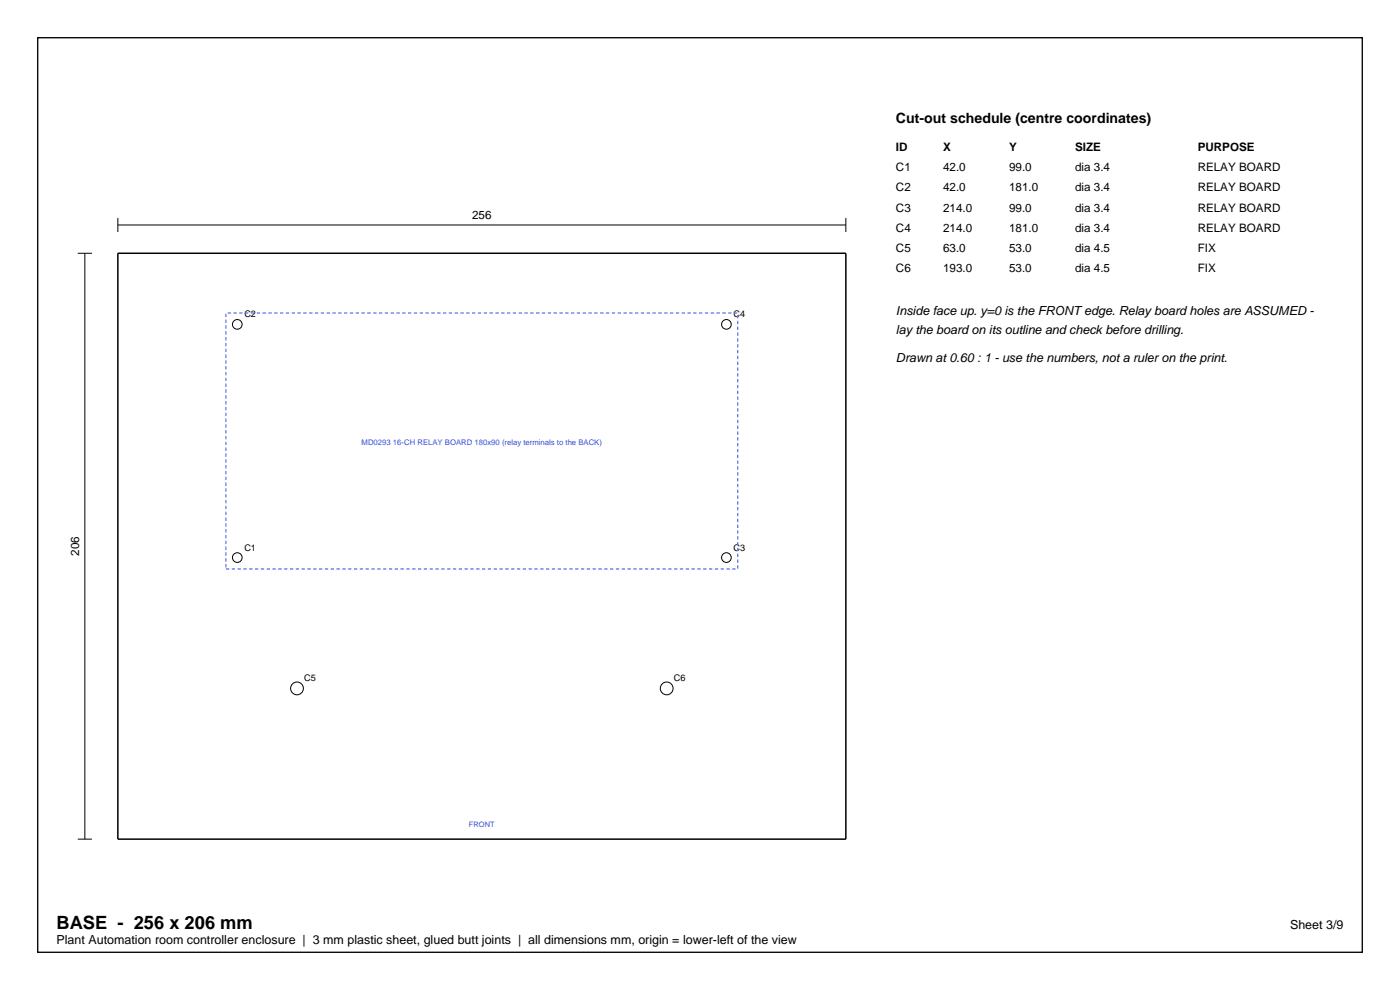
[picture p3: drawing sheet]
<svg xmlns="http://www.w3.org/2000/svg" width="297mm" height="210mm" viewBox="0 0 297 210" stroke-linecap="round" stroke-linejoin="round" font-family="sans-serif">
<defs><g id="words">
<text font-size="3.9" x="12" y="197">BASE - 256 x 206 mm</text>
<text font-size="3" x="190.1" y="26">Cut-out schedule (centre coordinates)</text>
<g font-size="2.6">
<text x="190.1" y="66.8">Inside face up. y=0 is the FRONT edge. Relay board holes are ASSUMED -</text>
<text x="190.1" y="70.8">lay the board on its outline and check before drilling.</text>
<text x="190.1" y="76.8">Drawn at 0.60 : 1 - use the numbers, not a ruler on the print.</text>
<text x="273.7" y="197">Sheet 3/9</text>
<text x="12" y="200.2">Plant Automation room controller enclosure | 3 mm plastic sheet, glued butt joints | all dimensions mm, origin = lower-left of the view</text>
</g>
<g font-size="2.5">
<text x="190.1" y="32">ID</text>
<text x="200.1" y="32">X</text>
<text x="214.1" y="32">Y</text>
<text x="228.1" y="32">SIZE</text>
<text x="254.1" y="32">PURPOSE</text>
<text x="190.1" y="36.3">C1</text>
<text x="190.1" y="40.6">C2</text>
<text x="200.1" y="36.3">42.0</text>
<text x="200.1" y="40.6">42.0</text>
<text x="214.1" y="36.3">99.0</text>
<text x="214.1" y="40.6">181.0</text>
<text x="228.1" y="36.3">dia 3.4</text>
<text x="228.1" y="40.6">dia 3.4</text>
<text x="254.1" y="36.3">RELAY BOARD</text>
<text x="254.1" y="40.6">RELAY BOARD</text>
<text x="100.2" y="46.5">256</text>
<text x="190.1" y="44.9">C3</text>
<text x="200.1" y="44.9">214.0</text>
<text x="214.1" y="44.9">99.0</text>
<text x="228.1" y="44.9">dia 3.4</text>
<text x="254.1" y="44.9">RELAY BOARD</text>
<text x="190.1" y="49.2">C4</text>
<text x="190.1" y="53.5">C5</text>
<text x="200.1" y="49.2">214.0</text>
<text x="200.1" y="53.5">63.0</text>
<text x="214.1" y="49.2">181.0</text>
<text x="214.1" y="53.5">53.0</text>
<text x="228.1" y="49.2">dia 3.4</text>
<text x="228.1" y="53.5">dia 4.5</text>
<text x="254.1" y="49.2">RELAY BOARD</text>
<text x="254.1" y="53.5">FIX</text>
<text x="190.1" y="57.8">C6</text>
<text x="200.1" y="57.8">193.0</text>
<text x="214.1" y="57.8">53.0</text>
<text x="228.1" y="57.8">dia 4.5</text>
<text x="254.1" y="57.8">FIX</text>
<text x="16.8" y="117.9" transform="rotate(-90 16.8 117.9)">206</text>
</g>
<g font-size="1.9">
<text x="51.8" y="67.3">C2</text>
<text x="155.6" y="67.3">C4</text>
<text x="51.8" y="116.8">C1</text>
<text x="155.6" y="116.8">C3</text>
<text x="64.5" y="144.5">C5</text>
<text x="142.9" y="144.5">C6</text>
</g>
<g font-size="1.6" fill="#334de6">
<text x="76.7" y="94.4">MD0293 16-CH RELAY BOARD 180x90 (relay terminals to the BACK)</text>
<text x="99.5" y="175.5">FRONT</text>
</g>
</g></defs>
<path d="M8 8h281v194h-281z" fill="none" stroke="#000" stroke-width=".28"/>
<path d="M25 53.7h154.4v124.3h-154.4z" fill="none" stroke="#000" stroke-width=".32"/>
<g fill="none" stroke="#000" stroke-width=".21">
<path d="M16.5 53.7h3M18 53.7v124.3M25 47.7h154.4M25 46.2v3M179.4 46.2v3M16.5 178h3"/>
<circle cx="50.3" cy="68.8" r="1.03"/>
<circle cx="154.1" cy="68.8" r="1.03"/>
<circle cx="50.3" cy="118.3" r="1.03"/>
<circle cx="154.1" cy="118.3" r="1.03"/>
<circle cx="63" cy="146" r="1.36"/>
<circle cx="141.4" cy="146" r="1.36"/>
</g>
<path d="M47.9 66.4h108.6v54.3h-108.6z" fill="none" stroke="#334de6" stroke-width=".21" stroke-dasharray=".7 .5" stroke-linecap="butt"/>
<use href="#words"/>
</svg>
